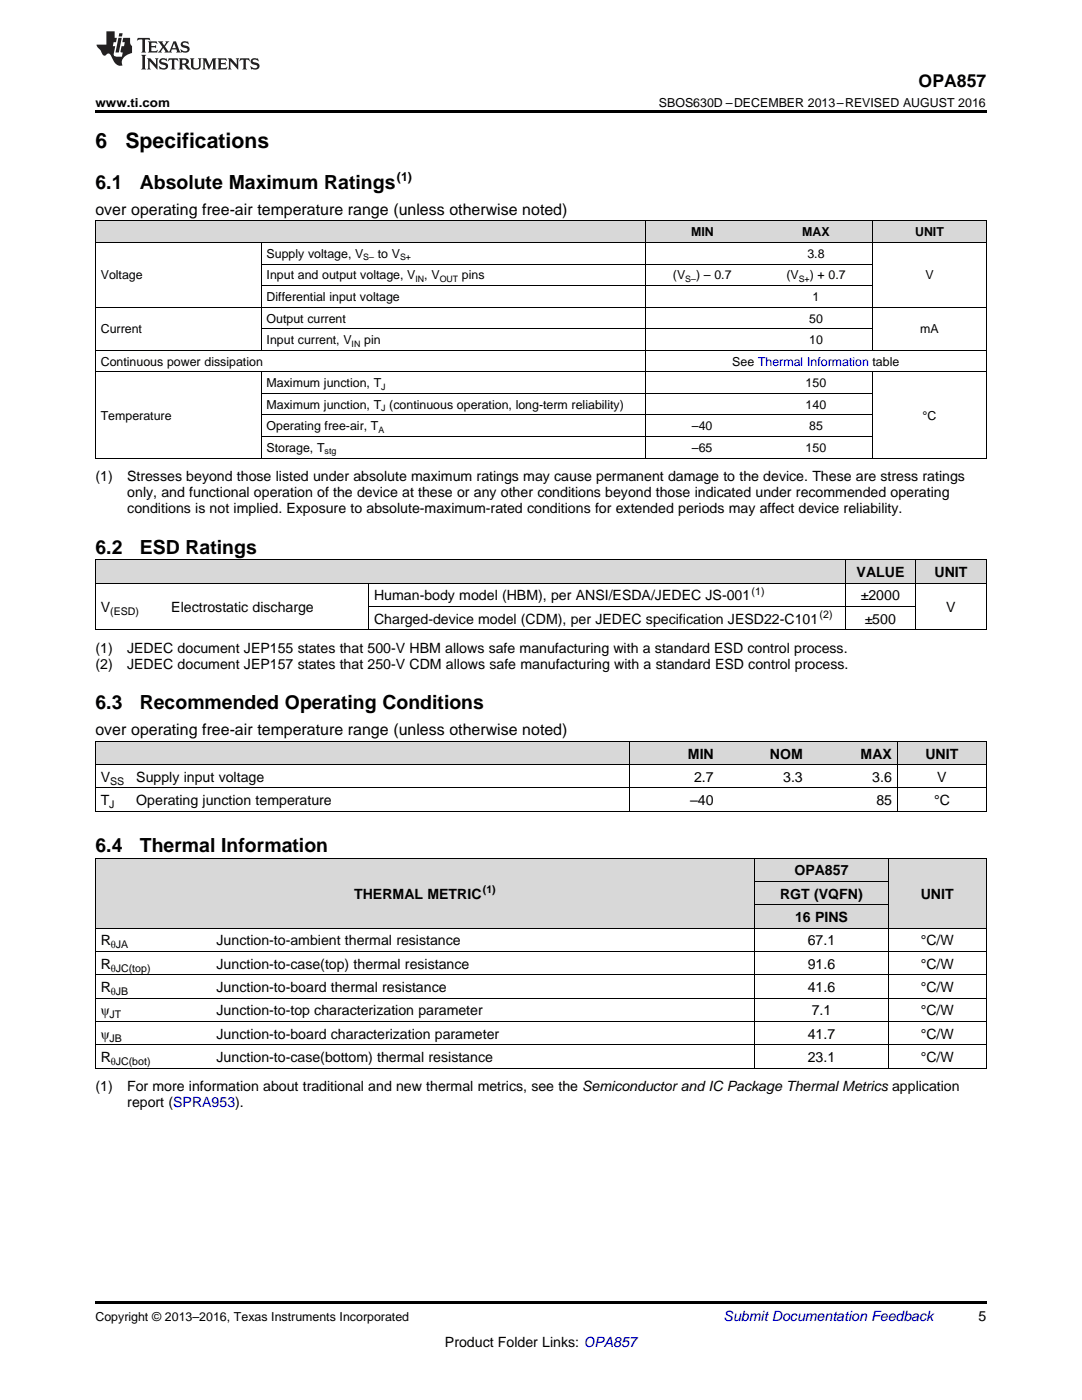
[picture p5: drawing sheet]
<svg xmlns="http://www.w3.org/2000/svg" width="216mm" height="279mm" viewBox="0 0 216 279" stroke-linecap="round" stroke-linejoin="round" font-family="sans-serif">
<defs><g id="words">
<g font-size="4.2">
<text x="19" y="29.6">6</text>
<text x="25" y="29.6">Specifications</text>
</g>
<g font-size="3.9">
<text x="19" y="37.7">6.1</text>
<text x="27.9" y="37.7">Absolute Maximum Ratings</text>
<text x="19" y="110.5">6.2</text>
<text x="27.9" y="110.5">ESD Ratings</text>
<text x="19" y="141.6">6.3</text>
<text x="27.9" y="141.6">Recommended Operating Conditions</text>
<text x="19" y="170">6.4</text>
<text x="27.9" y="170">Thermal Information</text>
</g>
<text font-size="3.5" x="183.3" y="17.3">OPA857</text>
<g font-size="3.2">
<text x="19" y="42.9">over operating free-air temperature range (unless otherwise noted)</text>
<text x="19" y="146.7">over operating free-air temperature range (unless otherwise noted)</text>
</g>
<g font-size="2.8">
<text x="19" y="96.1">(1)</text>
<text x="25.4" y="96.1">Stresses beyond those listed under absolute maximum ratings may cause permanent damage to the device. These are stress ratings</text>
<text x="25.4" y="99.2">only, and functional operation of the device at these or any other conditions beyond those indicated under recommended operating</text>
<text x="25.4" y="102.4">conditions is not implied. Exposure to absolute-maximum-rated conditions for extended periods may affect device reliability.</text>
<text x="74.6" y="119.8">Human-body model (HBM), per ANSI/ESDA/JEDEC JS-001</text>
<text x="170.9" y="115.1">VALUE</text>
<text x="171.8" y="119.8">±2000</text>
<text x="186.5" y="115.1">UNIT</text>
<text x="20.1" y="122.1">V</text>
<text x="34.2" y="122.1">Electrostatic discharge</text>
<text x="74.6" y="124.5">Charged-device model (CDM), per JEDEC specification JESD22-C101</text>
<text x="172.5" y="124.5">±500</text>
<text x="188.8" y="122.1">V</text>
<text x="19" y="130.3">(1)</text>
<text x="25.4" y="130.3">JEDEC document JEP155 states that 500-V HBM allows safe manufacturing with a standard ESD control process.</text>
<text x="19" y="133.5">(2)</text>
<text x="25.4" y="133.5">JEDEC document JEP157 states that 250-V CDM allows safe manufacturing with a standard ESD control process.</text>
<text x="137.3" y="151.4">MIN</text>
<text x="153.6" y="151.4">NOM</text>
<text x="171.7" y="151.4">MAX</text>
<text x="184.6" y="151.4">UNIT</text>
<text x="20.1" y="156">V</text>
<text x="20.1" y="160.7">T</text>
<text x="27.2" y="156">Supply input voltage</text>
<text x="27.2" y="160.7">Operating junction temperature</text>
<text x="137.7" y="160.7">–40</text>
<text x="138.5" y="156">2.7</text>
<text x="156.3" y="156">3.3</text>
<text x="174.1" y="156">3.6</text>
<text x="174.9" y="160.7">85</text>
<text x="186.4" y="160.7">°C</text>
<text x="187" y="156">V</text>
<text x="70.7" y="179.4">THERMAL METRIC</text>
<text x="155.6" y="179.4">RGT (VQFN)</text>
<text x="158.5" y="174.7">OPA857</text>
<text x="183.7" y="179.4">UNIT</text>
<text x="158.6" y="184">16 PINS</text>
<text x="20.1" y="188.7">R</text>
<text x="43.2" y="188.7">Junction-to-ambient thermal resistance</text>
<text x="161.2" y="188.7">67.1</text>
<text x="183.7" y="188.7">°C/W</text>
<text x="20.1" y="193.3">R</text>
<text x="20.1" y="198">R</text>
<text x="43.2" y="193.3">Junction-to-case(top) thermal resistance</text>
<text x="43.2" y="198">Junction-to-board thermal resistance</text>
<text x="161.2" y="193.3">91.6</text>
<text x="161.2" y="198">41.6</text>
<text x="183.7" y="193.3">°C/W</text>
<text x="183.7" y="198">°C/W</text>
<text x="20.1" y="202.6">ψ</text>
<text x="43.2" y="202.6">Junction-to-top characterization parameter</text>
<text x="162" y="202.6">7.1</text>
<text x="183.7" y="202.6">°C/W</text>
<text x="20.1" y="207.3">ψ</text>
<text x="43.2" y="207.3">Junction-to-board characterization parameter</text>
<text x="161.2" y="207.3">41.7</text>
<text x="183.7" y="207.3">°C/W</text>
<text x="20.1" y="211.9">R</text>
<text x="43.2" y="211.9">Junction-to-case(bottom) thermal resistance</text>
<text x="161.2" y="211.9">23.1</text>
<text x="183.7" y="211.9">°C/W</text>
<text x="19" y="217.8">(1)</text>
<text x="25.4" y="217.8">For more information about traditional and new thermal metrics, see the Semiconductor and IC Package Thermal Metrics application</text>
<text x="25.4" y="221">report (SPRA953).</text>
<text x="195.3" y="263.6">5</text>
<text x="88.8" y="268.9">Product Folder Links: OPA857</text>
</g>
<text font-size="2.8" fill="#0000c8" x="144.4" y="263.6">Submit Documentation Feedback</text>
<g font-size="2.5">
<text x="19" y="21.4">www.ti.com</text>
<text x="131.5" y="21.4">SBOS630D –DECEMBER 2013–REVISED AUGUST 2016</text>
<text x="79.2" y="36.2">(1)</text>
<text x="137.9" y="47.2">MIN</text>
<text x="160.1" y="47.2">MAX</text>
<text x="182.6" y="47.2">UNIT</text>
<text x="53.2" y="51.5">Supply voltage, V</text>
<text x="75.4" y="51.5">to V</text>
<text x="161.1" y="51.5">3.8</text>
<text x="20.1" y="55.8">Voltage</text>
<text x="53.2" y="55.8">Input and output voltage, V</text>
<text x="84.7" y="55.8">, V</text>
<text x="92.2" y="55.8">pins</text>
<text x="134.3" y="55.8">(V</text>
<text x="138.9" y="55.8">) – 0.7</text>
<text x="156.9" y="55.8">(V</text>
<text x="161.6" y="55.8">) + 0.7</text>
<text x="184.6" y="55.8">V</text>
<text x="53.2" y="60.1">Differential input voltage</text>
<text x="53.2" y="64.4">Output current</text>
<text x="161.5" y="64.4">50</text>
<text x="162.1" y="60.1">1</text>
<text x="20.1" y="66.5">Current</text>
<text x="53.2" y="68.7">Input current, V</text>
<text x="72.7" y="68.7">pin</text>
<text x="161.5" y="68.7">10</text>
<text x="183.6" y="66.5">mA</text>
<text x="20.1" y="73">Continuous power dissipation</text>
<text x="53.2" y="77.3">Maximum junction, T</text>
<text x="146.1" y="73">See Thermal Information table</text>
<text x="160.8" y="77.3">150</text>
<text x="20.1" y="83.7">Temperature</text>
<text x="53.2" y="81.6">Maximum junction, T (continuous operation, long-term reliability)</text>
<text x="160.8" y="81.6">140</text>
<text x="184.1" y="83.7">°C</text>
<text x="53.2" y="85.9">Operating free-air, T</text>
<text x="138.1" y="85.9">–40</text>
<text x="161.5" y="85.9">85</text>
<text x="53.2" y="90.2">Storage, T</text>
<text x="138.1" y="90.2">–65</text>
<text x="160.8" y="90.2">150</text>
<text x="19" y="263.6">Copyright © 2013–2016, Texas Instruments Incorporated</text>
</g>
<g font-size="2.1">
<text x="150" y="118.7">(1)</text>
<text x="22" y="122.7">(ESD)</text>
<text x="163.5" y="123.3">(2)</text>
<text x="21.8" y="161.3">J</text>
<text x="22" y="156.6">SS</text>
<text x="96.4" y="178.2">(1)</text>
<text x="22.1" y="189.2">θJA</text>
<text x="22.1" y="193.9">θJC(top)</text>
<text x="21.9" y="203.2">JT</text>
<text x="22.1" y="198.5">θJB</text>
<text x="21.9" y="207.9">JB</text>
<text x="22.1" y="212.5">θJC(bot)</text>
</g>
<g font-size="1.8">
<text x="72.5" y="52">S–</text>
<text x="79.8" y="52">S+</text>
<text x="82.9" y="56.3">IN</text>
<text x="87.7" y="56.3">OUT</text>
<text x="136.7" y="56.3">S–</text>
<text x="159.4" y="56.3">S+</text>
<text x="70.2" y="69.2">IN</text>
<text x="76.1" y="77.8">J</text>
<text x="76.1" y="82.1">J</text>
<text x="75.5" y="86.4">A</text>
<text x="64.8" y="90.7">stg</text>
</g>
</g></defs>
<g fill="#d8d8d8">
<path d="M19 171.3h23.2v14h-23.2z"/>
<path d="M42.2 171.3h108.4v14h-108.4z"/>
<path d="M177.3 171.3h19.5v14h-19.5z"/>
<path d="M150.6 180.6h26.7v4.7h-26.7z"/>
<path d="M150.6 176h26.7v4.6h-26.7z"/>
<path d="M150.6 171.3h26.7v4.7h-26.7z"/>
<path d="M19 148h7.1v4.6h-7.1z"/>
<path d="M26.1 148h99.6v4.6h-99.6z"/>
<path d="M125.7 148h17.8v4.6h-17.8z"/>
<path d="M143.5 148h17.8v4.6h-17.8z"/>
<path d="M161.3 148h17.8v4.6h-17.8z"/>
<path d="M179.1 148h17.7v4.6h-17.7z"/>
<path d="M19 111.8h14.1v4.6h-14.1z"/>
<path d="M33.1 111.8h40.5v4.6h-40.5z"/>
<path d="M73.6 111.8h95.1v4.6h-95.1z"/>
<path d="M168.7 111.8h14v4.6h-14z"/>
<path d="M182.7 111.8h14.1v4.6h-14.1z"/>
<path d="M19 44.1h33.1v4.3h-33.1z"/>
<path d="M52.1 44.1h76.7v4.3h-76.7z"/>
<path d="M128.8 44.1h22.7v4.3h-22.7z"/>
<path d="M151.5 44.1h22.7v4.3h-22.7z"/>
<path d="M174.2 44.1h22.6v4.3h-22.6z"/>
</g>
<g fill="#000">
<path d="M19 22h177.8v.5h-177.8zM19 125.7h.2zM73.5 125.7h.1zM168.6 125.7h.1zM182.6 125.7h.1zM196.7 125.7h.1zM19 161.9l.2 .1zM125.6 161.9l.1 .1zM143.4 161.9l.1 .1zM161.2 161.9l.1 .1zM179 161.9l.1 .1zM196.7 161.9l.1 .1z"/>
<path d="M19 213.2h.2zM150.5 213.2h.1zM177.2 213.2h.1zM196.7 213.2h.1zM19 259.7h177.8v.5h-177.8z"/>
</g>
<g fill="none" stroke="#000" stroke-width=".2">
<path d="M19 48.4h177.8M19 44.1h177.8M19.1 44.1v47.4M52.1 48.4v21.6M52.1 57h122.1M52.1 52.7h122.1M128.8 44.1v47.4M174.1 44.1v25.9M196.8 44.1v47.4M19 74.2h177.8M19 69.9h177.8M19 61.3h177.8"/>
<path d="M52.1 74.3v17.2M52.1 78.5h122.1M52.1 65.6h122.1M174.1 74.3v17.2M19 91.4h177.8M52.1 87.1h122.1M52.1 82.8h122.1M19 116.4h177.8M19 111.7h177.8M19.1 111.7v14M73.5 116.4v9.3M168.6 111.7v14"/>
<path d="M182.7 111.7v14M196.8 111.7v14M19 125.7h177.8M73.6 121h109.1M19 157.3h177.8M19 152.6h177.8M19 147.9h177.8M19.1 148v14M125.7 148v14M179 148v14M196.8 148v14M19 171.3h177.8v41.9"/>
<path d="M19 161.9h177.8M19.1 171.3v41.9M150.5 171.3v41.9M150.6 175.9h26.7M177.2 171.3v41.9M19 199.2h177.8M19 194.5h177.8M19 189.9h177.8M19 185.2h177.8M150.6 180.6h26.7M19 213.2h177.8M19 208.5h177.8"/>
<path d="M19 203.9h177.8"/>
</g>
<g fill="#231f20">
<path d="M27.5 7.6l-.1 .5 .4-.2h.6v.1v2.1l-.2 .4h1l-.3-.4v-2.1l.1-.1h.5l.5 .2-.2-.5zM29.5 8.3l.2 .3v1.5l-.2 .4h1.8l.2-.6a1.04 1.04 0 0 1-1.3 .2v-.7h.6l.3 .2v-.6l-.3 .2h-.6v-.6l.8-.1 .4 .3-.2-.5zM31.5 8.3l.9 1.1-.9 1.1h.8l-.2-.2 .5-.7 .4 .7-.2 .2h1.5l-.1-.2 .1-.4h.9l.1 .4-.2 .2h1l-.3-.3-.7-1.9h-.5l-.9 2-.8-1 .9-1h-.8l.1 .3-.3 .5-.4-.6 .2-.2zM34.7 8.6l.4 1h-.7zM36.3 8.4a.63 .63 0 0 0-.2 .7 .63 .63 0 0 0 .6 .4l.6 .2 .1 .2a.75 .75 0 0 1-.7 .4 .75 .75 0 0 1-.6-.5l.1 .7 .1-.1a1.11 1.11 0 0 0 1.5-.6 1.13 1.13 0 0 0-1.2-.8l-.1-.4a1.04 1.04 0 0 1 1.2 .2l-.2-.5-.1 .1-.5-.2zM28.2 10.9l.2 .4v2.2l-.2 .4h1l-.3-.4v-2.2l.3-.4zM29.3 11.6l.3 .4v1.5l-.3 .4h.8l-.2-.4v-1.3l1.5 1.7v-1.9l.2-.4h-.7l.2 .4v.9l-1.1-1.3zM32 11.8a.62 .62 0 0 0-.2 .7 .62 .62 0 0 0 .6 .4l.6 .1 .1 .3a.76 .76 0 0 1-.7 .3 .76 .76 0 0 1-.6-.4l.1 .7 .1-.1a1.11 1.11 0 0 0 1.5-.6 1.13 1.13 0 0 0-1.2-.8l-.1-.4a1.04 1.04 0 0 1 1.2 .2l-.2-.6-.1 .1-.5-.1zM33.7 11.6l-.2 .6a.61 .61 0 0 1 .8-.3v1.6l-.2 .4h.9l-.2-.4v-1.6a.63 .63 0 0 1 .8 .3l-.2-.6zM35.6 11.6l.3 .4v1.5l-.3 .4h1l-.2-.2v-.8l.5 .2a.76 .76 0 0 0 1.2 .7l-1-1a.58 .58 0 0 0 .6-.5 .58 .58 0 0 0-.5-.6zM36.4 11.9h.1a.45 .45 0 0 1 .5 .1 .45 .45 0 0 1 .1 .5l-.7 .2zM37.9 11.6l.2 .2a2.17 2.17 0 0 0 .3 1.9 .99 .99 0 0 0 1.6-.6v-1.1l.2-.4h-.7l.2 .2a1.92 1.92 0 0 1-.2 1.8 .6 .6 0 0 1-.9-.5v-1.1l.2-.4zM40.4 11.6l.2 .4v1.5l-.2 .4h.7l-.2-.4v-1.4l.8 1.8 .8-1.8v1.4l-.2 .4h.9l-.2-.4v-1.5l.2-.4h-.8l-.6 1.5-.6-1.5zM43.4 11.6l.2 .4v1.5l-.2 .4h1.8l.2-.6a1.04 1.04 0 0 1-1.3 .1v-.6h.5l.4 .2v-.6l-.4 .2h-.5v-.7h.8l.3 .3-.1-.6zM45.5 11.6l.2 .4v1.5l-.2 .4h.7l-.2-.4v-1.3l1.5 1.7v-1.9l.2-.4h-.7l.2 .4v.9l-1.1-1.3zM47.9 11.6l-.1 .6a.61 .61 0 0 1 .8-.3v1.6l-.3 .4h1l-.3-.4 .1-1.6a.63 .63 0 0 1 .7 .3l-.1-.6zM50.2 11.8a.62 .62 0 0 0-.2 .7 .62 .62 0 0 0 .6 .4l.6 .1 .2 .3a.76 .76 0 0 1-.8 .3 .76 .76 0 0 1-.6-.4l.1 .7 .2-.1a1.11 1.11 0 0 0 1.5-.6 1.13 1.13 0 0 0-1.3-.8l-.1-.4a1.04 1.04 0 0 1 1.2 .2l-.1-.6-.2 .1-.5-.1z"/>
<path d="M21.2 6.3v2.6h-1.9l.1 .4 .7 .9a.91 .91 0 0 0 1 .8 .56 .56 0 0 1 .5-.3 .56 .56 0 0 1 .5 .3l.4 .8a1.53 1.53 0 0 0 1.9 1.2 1.54 1.54 0 0 1 1-2.1l.9-.3v-1.4a1.52 1.52 0 0 1-.3-1.6h-1.4l-.2 .8h.5l-.2 .8h-.4l-.2 1v.2l.4 .1-.2 .8a1.93 1.93 0 0 1-1.6-.3l.3-1.8h-.5l.2-.8h.4l.2-.8h-.4v-1.3zM23.6 7.6l-.6 2.9h.7l.6-2.9zM23.8 6.6l-.1 .7h.6l.2-.7z"/>
</g>
<use href="#words"/>
</svg>
